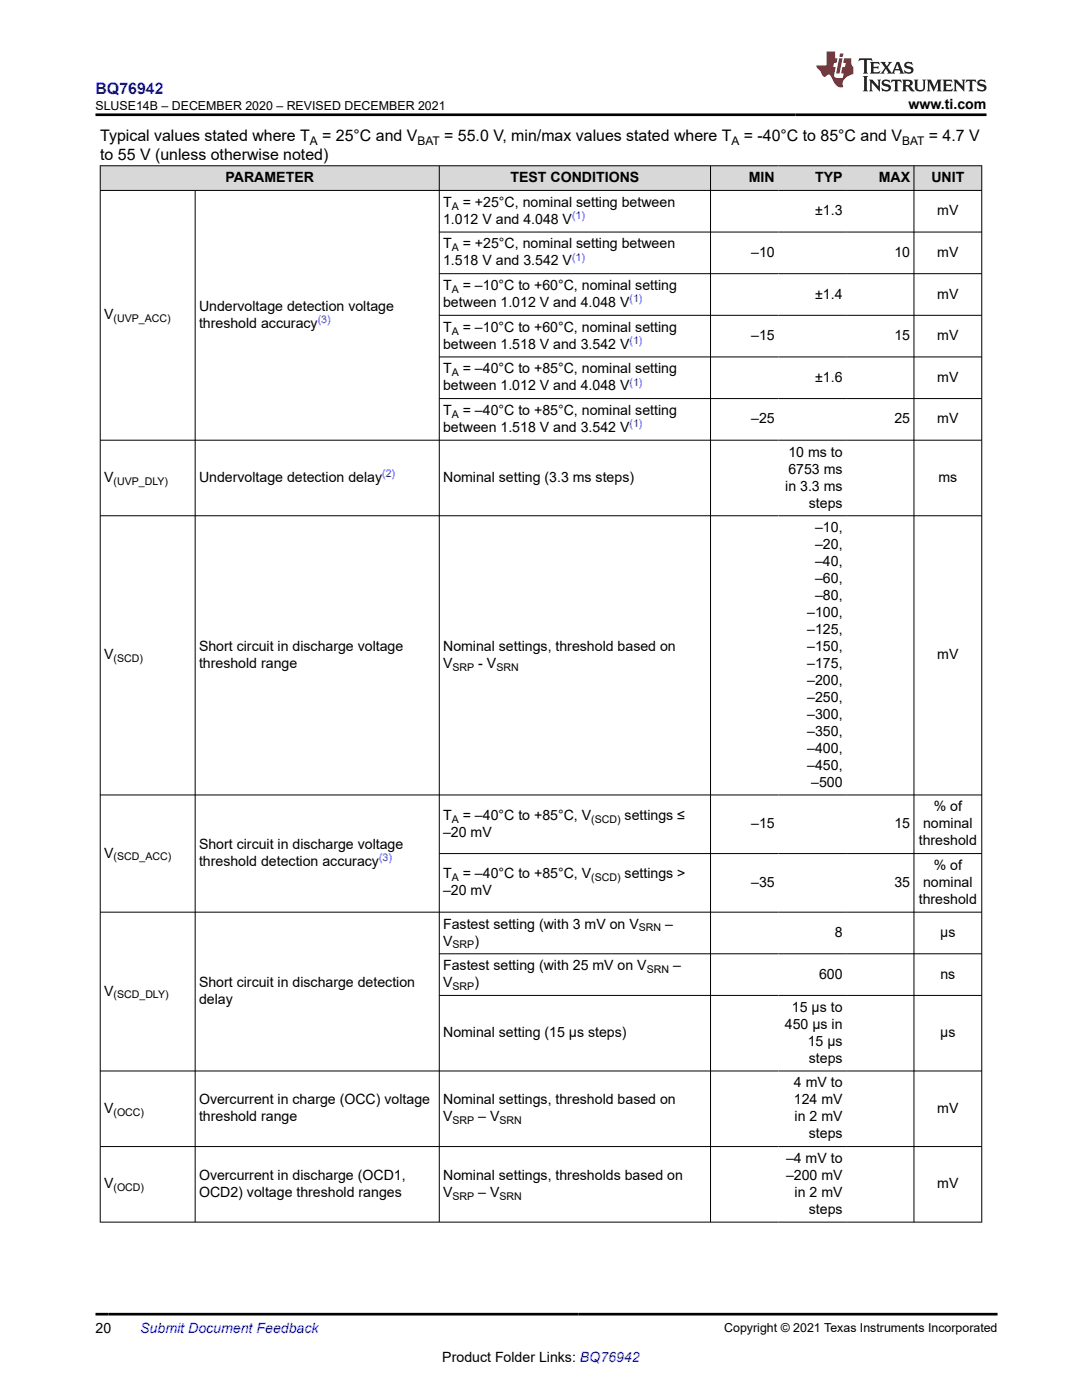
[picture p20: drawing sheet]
<svg xmlns="http://www.w3.org/2000/svg" width="216mm" height="279mm" viewBox="0 0 216 279" stroke-linecap="round" stroke-linejoin="round" font-family="sans-serif">
<defs><g id="words">
<text font-size="3.2" fill="#00f" x="19.1" y="18.7">BQ76942</text>
<g font-size="3.2">
<text x="20" y="28.2">Typical values stated where T</text>
<text x="64.3" y="28.2">= 25°C and V</text>
<text x="88.6" y="28.2">= 55.0 V, min/max values stated where T</text>
<text x="148.4" y="28.2">= -40°C to 85°C and V</text>
<text x="185.3" y="28.2">= 4.7 V</text>
<text x="20" y="32">to 55 V (unless otherwise noted)</text>
</g>
<g font-size="2.8">
<text x="181.3" y="21.8">www.ti.com</text>
<text x="45" y="36.4">PARAMETER</text>
<text x="88.4" y="41.3">T</text>
<text x="92.3" y="41.3">= +25°C, nominal setting between</text>
<text x="101.9" y="36.4">TEST CONDITIONS</text>
<text x="149.4" y="36.4">MIN</text>
<text x="162.6" y="36.4">TYP</text>
<text x="175.3" y="36.4">MAX</text>
<text x="185.8" y="36.4">UNIT</text>
<text x="88.4" y="44.7">1.012 V and 4.048 V</text>
<text x="162.7" y="43">±1.3</text>
<text x="187" y="43">mV</text>
<text x="88.4" y="49.6">T</text>
<text x="88.4" y="53">1.518 V and 3.542 V</text>
<text x="92.3" y="49.6">= +25°C, nominal setting between</text>
<text x="149.9" y="51.3">–10</text>
<text x="178.5" y="51.3">10</text>
<text x="187" y="51.3">mV</text>
<text x="88.4" y="57.9">T</text>
<text x="92.3" y="57.9">= –10°C to +60°C, nominal setting</text>
<text x="162.7" y="59.6">±1.4</text>
<text x="187" y="59.6">mV</text>
<text x="20.8" y="63.7">V</text>
<text x="39.7" y="62">Undervoltage detection voltage</text>
<text x="39.7" y="65.4">threshold accuracy</text>
<text x="88.4" y="61.3">between 1.012 V and 4.048 V</text>
<text x="88.4" y="66.2">T</text>
<text x="88.4" y="69.6">between 1.518 V and 3.542 V</text>
<text x="92.3" y="66.2">= –10°C to +60°C, nominal setting</text>
<text x="149.9" y="67.9">–15</text>
<text x="178.5" y="67.9">15</text>
<text x="187" y="67.9">mV</text>
<text x="88.4" y="74.5">T</text>
<text x="88.4" y="77.9">between 1.012 V and 4.048 V</text>
<text x="92.3" y="74.5">= –40°C to +85°C, nominal setting</text>
<text x="162.7" y="76.2">±1.6</text>
<text x="187" y="76.2">mV</text>
<text x="88.4" y="82.8">T</text>
<text x="92.3" y="82.8">= –40°C to +85°C, nominal setting</text>
<text x="88.4" y="86.2">between 1.518 V and 3.542 V</text>
<text x="149.9" y="84.5">–25</text>
<text x="178.5" y="84.5">25</text>
<text x="187" y="84.5">mV</text>
<text x="157.3" y="91.1">10 ms to</text>
<text x="157.3" y="94.5">6753 ms</text>
<text x="20.8" y="96.2">V</text>
<text x="39.7" y="96.2">Undervoltage detection delay</text>
<text x="88.4" y="96.2">Nominal setting (3.3 ms steps)</text>
<text x="156.7" y="97.9">in 3.3 ms</text>
<text x="161.4" y="101.3">steps</text>
<text x="187.3" y="96.2">ms</text>
<text x="162.6" y="106.2">–10,</text>
<text x="162.6" y="109.6">–20,</text>
<text x="162.6" y="113">–40,</text>
<text x="162.6" y="116.4">–60,</text>
<text x="162.6" y="119.8">–80,</text>
<text x="161.1" y="123.1">–100,</text>
<text x="20.8" y="131.6">V</text>
<text x="39.7" y="129.9">Short circuit in discharge voltage</text>
<text x="88.4" y="129.9">Nominal settings, threshold based on</text>
<text x="161.1" y="126.5">–125,</text>
<text x="161.1" y="129.9">–150,</text>
<text x="187" y="131.6">mV</text>
<text x="39.7" y="133.3">threshold range</text>
<text x="88.4" y="133.3">V</text>
<text x="95.4" y="133.3">- V</text>
<text x="161.1" y="133.3">–175,</text>
<text x="161.1" y="136.7">–200,</text>
<text x="161.1" y="140.1">–250,</text>
<text x="161.1" y="143.5">–300,</text>
<text x="161.1" y="146.8">–350,</text>
<text x="161.1" y="150.2">–400,</text>
<text x="161.1" y="153.6">–450,</text>
<text x="161.9" y="157">–500</text>
<text x="186.3" y="161.9">% of</text>
<text x="88.4" y="163.6">T</text>
<text x="88.4" y="167">–20 mV</text>
<text x="92.3" y="163.6">= –40°C to +85°C, V</text>
<text x="124.6" y="163.6">settings ≤</text>
<text x="149.9" y="165.3">–15</text>
<text x="178.5" y="165.3">15</text>
<text x="184.2" y="165.3">nominal</text>
<text x="20.8" y="171.2">V</text>
<text x="39.7" y="169.5">Short circuit in discharge voltage</text>
<text x="39.7" y="172.9">threshold detection accuracy</text>
<text x="183.3" y="168.7">threshold</text>
<text x="186.3" y="173.6">% of</text>
<text x="88.4" y="175.3">T</text>
<text x="88.4" y="178.7">–20 mV</text>
<text x="92.3" y="175.3">= –40°C to +85°C, V</text>
<text x="124.6" y="175.3">settings &gt;</text>
<text x="149.9" y="177">–35</text>
<text x="178.5" y="177">35</text>
<text x="184.2" y="177">nominal</text>
<text x="88.4" y="185.3">Fastest setting (with 3 mV on V</text>
<text x="132.7" y="185.3">–</text>
<text x="183.3" y="180.4">threshold</text>
<text x="88.4" y="188.7">V</text>
<text x="94.7" y="188.7">)</text>
<text x="166.6" y="187">8</text>
<text x="187.6" y="187">µs</text>
<text x="39.7" y="197">Short circuit in discharge detection</text>
<text x="88.4" y="193.6">Fastest setting (with 25 mV on V</text>
<text x="88.4" y="197">V</text>
<text x="94.7" y="197">)</text>
<text x="134.3" y="193.6">–</text>
<text x="163.4" y="195.3">600</text>
<text x="187.6" y="195.3">ns</text>
<text x="20.8" y="198.7">V</text>
<text x="39.7" y="200.4">delay</text>
<text x="158" y="201.9">15 µs to</text>
<text x="88.4" y="207">Nominal setting (15 µs steps)</text>
<text x="156.6" y="205.3">450 µs in</text>
<text x="161.2" y="208.7">15 µs</text>
<text x="187.6" y="207">µs</text>
<text x="161.4" y="212.1">steps</text>
<text x="39.7" y="220.4">Overcurrent in charge (OCC) voltage</text>
<text x="88.4" y="220.4">Nominal settings, threshold based on</text>
<text x="158.4" y="220.4">124 mV</text>
<text x="158.4" y="217">4 mV to</text>
<text x="20.8" y="222.1">V</text>
<text x="39.7" y="223.8">threshold range</text>
<text x="88.4" y="223.8">V</text>
<text x="95.4" y="223.8">– V</text>
<text x="158.6" y="223.8">in 2 mV</text>
<text x="161.4" y="227.2">steps</text>
<text x="187" y="222.1">mV</text>
<text x="156.8" y="232.1">–4 mV to</text>
<text x="20.8" y="237.2">V</text>
<text x="39.7" y="235.5">Overcurrent in discharge (OCD1,</text>
<text x="39.7" y="238.9">OCD2) voltage threshold ranges</text>
<text x="88.4" y="235.5">Nominal settings, thresholds based on</text>
<text x="88.4" y="238.9">V</text>
<text x="95.4" y="238.9">– V</text>
<text x="156.8" y="235.5">–200 mV</text>
<text x="158.6" y="238.9">in 2 mV</text>
<text x="187" y="237.2">mV</text>
<text x="161.4" y="242.3">steps</text>
<text x="19.1" y="266.1">20</text>
<text x="88.3" y="271.7">Product Folder Links: BQ76942</text>
</g>
<text font-size="2.8" fill="#00f" x="28" y="266.1">Submit Document Feedback</text>
<g font-size="2.5">
<text x="19.1" y="21.9">SLUSE14B – DECEMBER 2020 – REVISED DECEMBER 2021</text>
<text x="144.5" y="265.8">Copyright © 2021 Texas Instruments Incorporated</text>
</g>
<g font-size="2.4">
<text x="61.8" y="28.9">A</text>
<text x="83.3" y="28.9">BAT</text>
<text x="146" y="28.9">A</text>
<text x="180" y="28.9">BAT</text>
</g>
<g font-size="2.1">
<text x="90.1" y="41.8">A</text>
<text x="90.1" y="50.1">A</text>
<text x="90.1" y="58.5">A</text>
<text x="22.6" y="64.3">(UVP_ACC)</text>
<text x="90.1" y="66.8">A</text>
<text x="90.1" y="75.1">A</text>
<text x="90.1" y="83.4">A</text>
<text x="22.6" y="96.8">(UVP_DLY)</text>
<text x="22.6" y="132.2">(SCD)</text>
<text x="90.3" y="133.9">SRP</text>
<text x="99" y="133.9">SRN</text>
<text x="90.1" y="164.2">A</text>
<text x="118" y="164.2">(SCD)</text>
<text x="22.6" y="171.7">(SCD_ACC)</text>
<text x="90.1" y="175.9">A</text>
<text x="118" y="175.9">(SCD)</text>
<text x="127.5" y="185.9">SRN</text>
<text x="90.3" y="189.3">SRP</text>
<text x="90.3" y="197.6">SRP</text>
<text x="129" y="194.2">SRN</text>
<text x="22.6" y="199.3">(SCD_DLY)</text>
<text x="22.6" y="222.7">(OCC)</text>
<text x="90.3" y="224.4">SRP</text>
<text x="99.7" y="224.4">SRN</text>
<text x="22.6" y="237.7">(OCD)</text>
<text x="90.3" y="239.4">SRP</text>
<text x="99.7" y="239.4">SRN</text>
</g>
<g font-size="2.1" fill="#00f">
<text x="114.2" y="43.7">(1)</text>
<text x="114.2" y="52">(1)</text>
<text x="63.4" y="64.5">(3)</text>
<text x="125.6" y="60.3">(1)</text>
<text x="125.6" y="68.6">(1)</text>
<text x="125.6" y="77">(1)</text>
<text x="125.6" y="85.3">(1)</text>
<text x="76.3" y="95.3">(2)</text>
<text x="75.6" y="171.9">(3)</text>
</g>
</g></defs>
<g fill="#d8d8d8">
<path d="M20 33.1h175.9v4.9h-175.9z" fill-rule="evenodd"/>
<path d="M20.1 33.1h67.5v4.8h-67.5z" fill-rule="evenodd"/>
<path d="M87.7 33.1h54v4.8h-54z" fill-rule="evenodd"/>
<path d="M141.8 33.1h13.5v4.8h-13.5z" fill-rule="evenodd"/>
<path d="M155.3 33.1h13.5v4.8h-13.5z" fill-rule="evenodd"/>
<path d="M168.8 33.1h13.5v4.8h-13.5z" fill-rule="evenodd"/>
<path d="M182.4 33.1h13.4v4.8h-13.4z" fill-rule="evenodd"/>
</g>
<g fill="none" stroke="#000" stroke-width=".2">
<path d="M19.9 33.1h176.1M19.9 38h176.1M20 33v211M38.9 38v206M87.7 33v211M141.8 33v211M182.4 33v211M195.9 33v211M87.7 46.3h108.3M87.7 54.6h108.3M87.7 62.9h108.3M87.7 71.2h108.3"/>
<path d="M87.7 79.5h108.3M196 87.9h-176.1M19.9 102.9h176.1M19.9 158.7h176.1M87.7 170.3h108.3M87.7 190.4h108.3M87.7 198.7h108.3M196 182h-176.1M19.9 213.7h176.1M19.9 228.8h176.1M19.9 243.9h176.1"/>
</g>
<path d="M171.5 11.6l-.2 .6 .5-.2h.6v.1v2.2l-.2 .4h1l-.2-.4v-2.2v-.1h.5l.6 .2-.2-.6zM173.6 12.4l.2 .3v1.6l-.2 .4h1.9l.1-.6a1.08 1.08 0 0 1-1.3 .2v-.7h.6l.4 .2v-.7l-.4 .2h-.6v-.5l.2-.2a1 1 0 0 1 1 .3l-.1-.5zM175.7 12.4l.9 1.1-1 1.2h.9l-.2-.2 .5-.8 .4 .8-.2 .2h1.6l-.2-.2 .2-.5h.9l.1 .5-.1 .2h.9l-.2-.4-.8-1.9h-.5l-.9 2.1-.9-1.1 .9-1h-.8l.2 .2-.4 .6-.4-.6 .2-.2zM179 12.8l.4 1h-.7zM180.7 12.5a.65 .65 0 0 0-.2 .7 .65 .65 0 0 0 .6 .5l.6 .1 .1 .3a.79 .79 0 0 1-.7 .4 .79 .79 0 0 1-.7-.5l.1 .7 .2-.1a.93 .93 0 0 0 1.1 0 .93 .93 0 0 0 .4-.9 1.46 1.46 0 0 0-1.2-.6l-.1-.3a1.09 1.09 0 0 1 1.2 .2l-.2-.6-.1 .1-.5-.2zM172.2 15.2l.2 .4v2.2l-.2 .4h1l-.2-.4v-2.2l.2-.4zM173.4 15.9l.2 .4v1.5l-.2 .4h.8l-.3-.4 .1-1.3 1.6 1.8v-2l.2-.4h-.7l.1 .2 .1 1.1-1.2-1.3zM176.2 16a.65 .65 0 0 0-.2 .8 .65 .65 0 0 0 .6 .4l.6 .2 .1 .2a.79 .79 0 0 1-.7 .4 .79 .79 0 0 1-.7-.5l.1 .7 .2-.1a.93 .93 0 0 0 1.1 .1 .93 .93 0 0 0 .4-1 1.46 1.46 0 0 0-1.2-.5l-.1-.4a1.09 1.09 0 0 1 1.2 .2l-.1-.6-.2 .1-.5-.1zM177.9 15.9l-.1 .6a.63 .63 0 0 1 .8-.3v1.6l-.3 .4h1l-.2-.4v-1.6a.66 .66 0 0 1 .8 .3l-.1-.6zM180 15.9l.2 .4v1.5l-.2 .4h1l-.2-.2-.1-.7h.5l.1 .2a.79 .79 0 0 0 1.2 .6l-1-.9a.61 .61 0 0 0 .6-.6 .61 .61 0 0 0-.5-.7zM180.8 16.2h.1a.47 .47 0 0 1 .5 .1 .47 .47 0 0 1 .1 .5l-.1 .1-.7 .1zM182.3 15.9l.2 .2a2.27 2.27 0 0 0 .4 2 1.04 1.04 0 0 0 1.7-.7v-1.3l.2-.2h-.8l.2 .4v1.1a.6 .6 0 0 1-.6 .6 .6 .6 0 0 1-.6-.6v-1.1l.3-.4zM184.9 15.9l.2 .4v1.5l-.2 .4h.8l-.3-.4v-1.4l.9 1.9 .9-1.9v1.4l-.3 .4h1l-.2-.4v-1.5l.2-.4h-.8l-.7 1.5-.6-1.5zM188.1 15.9l.2 .4v1.5l-.2 .4h1.9l.1-.6a1.09 1.09 0 0 1-1.3 .2v-.7h.6l.4 .2v-.6l-.4 .2h-.6v-.6l.2-.1a1.01 1.01 0 0 1 1 .3l-.1-.6zM190.2 15.9l.3 .4v1.5l-.3 .4h.8l-.2-.4v-1.3l1.6 1.8v-2l.2-.4h-.7l.2 .2v1.1l-1.2-1.3zM192.8 15.9l-.1 .6a.63 .63 0 0 1 .8-.3v1.6l-.3 .4h1l-.2-.4v-1.6a.66 .66 0 0 1 .8 .3l-.1-.6zM195.2 16a.65 .65 0 0 0-.2 .8 .65 .65 0 0 0 .6 .4l.6 .2 .2 .2a.79 .79 0 0 1-.7 .4 .79 .79 0 0 1-.7-.5l.1 .7 .2-.1a.93 .93 0 0 0 1 .1 .93 .93 0 0 0 .5-1 1.46 1.46 0 0 0-1.3-.5v-.4a1.09 1.09 0 0 1 1.2 .2l-.2-.6-.2 .1-.5-.1z" fill="#231f20"/>
<path d="M164.9 10.3v2.7h-2l.1 .4 .8 1a.95 .95 0 0 0 1 .9 .59 .59 0 0 1 .5-.4 .59 .59 0 0 1 .5 .3l.4 .8a1.59 1.59 0 0 0 2.1 1.4 1.61 1.61 0 0 1 1-2.3l1-.3-.1-1.5a1.59 1.59 0 0 1-.3-1.7h-1.5l-.2 .9h.6l-.2 .9h-.5l-.2 .9v.3l.4 .1-.1 .9h-.7a.73 .73 0 0 1-1-.7l.3-1.5h-.5l.1-.9h.5l.2-.9h-.5v-1.3zM167.4 11.6l-.6 3.1h.7l.6-3.1zM167.6 10.7l-.1 .6h.7l.1-.6z" fill="#ed1c24"/>
<path d="M19.1 22.9h177.8M19.1 262.3h179.9" fill="none" stroke="#000" stroke-width=".53"/>
<use href="#words"/>
</svg>
